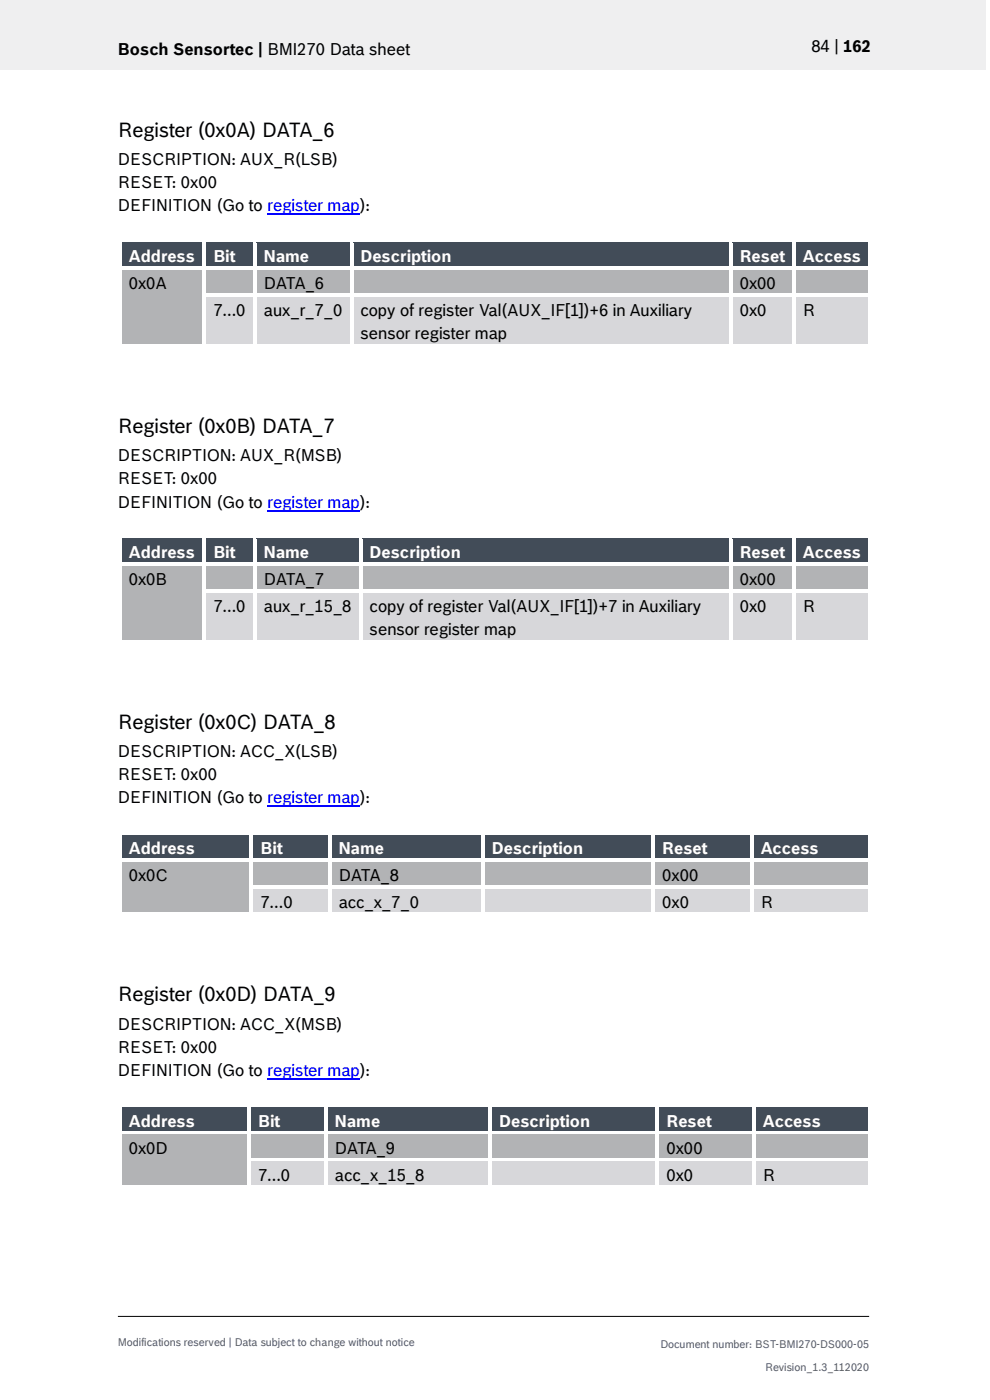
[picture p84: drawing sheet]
<svg xmlns="http://www.w3.org/2000/svg" width="210mm" height="297mm" viewBox="0 0 210 297" stroke-linecap="round" stroke-linejoin="round" font-family="sans-serif">
<defs><g id="words">
<g font-size="4.2">
<text x="25" y="29">Register (0x0A) DATA_6</text>
<text x="25" y="91.8">Register (0x0B) DATA_7</text>
<text x="25" y="154.6">Register (0x0C) DATA_8</text>
<text x="25" y="212.5">Register (0x0D) DATA_9</text>
</g>
<g font-size="3.5">
<text x="25" y="11.6">Bosch Sensortec | BMI270 Data sheet</text>
<text x="172.1" y="11">84 | 162</text>
<text x="25" y="35">DESCRIPTION: AUX_R(LSB)</text>
<text x="25" y="39.9">RESET: 0x00</text>
<text x="25" y="44.8">DEFINITION (Go to register map):</text>
<text x="27.3" y="61.3">0x0A</text>
<text x="56" y="61.3">DATA_6</text>
<text x="156.9" y="61.3">0x00</text>
<text x="45.3" y="67">7...0</text>
<text x="56" y="67">aux_r_7_0</text>
<text x="76.5" y="67">copy of register Val(AUX_IF[1])+6 in Auxiliary</text>
<text x="76.5" y="71.9">sensor register map</text>
<text x="156.9" y="67">0x0</text>
<text x="170.3" y="67">R</text>
<text x="25" y="97.8">DESCRIPTION: AUX_R(MSB)</text>
<text x="25" y="102.7">RESET: 0x00</text>
<text x="25" y="107.7">DEFINITION (Go to register map):</text>
<text x="27.3" y="124.1">0x0B</text>
<text x="56" y="124.1">DATA_7</text>
<text x="156.9" y="124.1">0x00</text>
<text x="45.3" y="129.8">7...0</text>
<text x="56" y="129.8">aux_r_15_8</text>
<text x="78.4" y="129.8">copy of register Val(AUX_IF[1])+7 in Auxiliary</text>
<text x="156.9" y="129.8">0x0</text>
<text x="170.3" y="129.8">R</text>
<text x="78.4" y="134.7">sensor register map</text>
<text x="25" y="160.6">DESCRIPTION: ACC_X(LSB)</text>
<text x="25" y="165.5">RESET: 0x00</text>
<text x="25" y="170.5">DEFINITION (Go to register map):</text>
<text x="27.3" y="186.9">0x0C</text>
<text x="71.9" y="186.9">DATA_8</text>
<text x="140.5" y="186.9">0x00</text>
<text x="55.3" y="192.6">7...0</text>
<text x="71.9" y="192.6">acc_x_7_0</text>
<text x="140.5" y="192.6">0x0</text>
<text x="161.4" y="192.6">R</text>
<text x="25" y="218.4">DESCRIPTION: ACC_X(MSB)</text>
<text x="25" y="223.4">RESET: 0x00</text>
<text x="25" y="228.3">DEFINITION (Go to register map):</text>
<text x="27.3" y="244.7">0x0D</text>
<text x="71.1" y="244.7">DATA_9</text>
<text x="141.4" y="244.7">0x00</text>
<text x="54.7" y="250.5">7...0</text>
<text x="71.1" y="250.5">acc_x_15_8</text>
<text x="141.4" y="250.5">0x0</text>
<text x="161.8" y="250.5">R</text>
</g>
<g font-size="3.5" fill="#fff">
<text x="27.3" y="55.5">Address</text>
<text x="45.3" y="55.5">Bit</text>
<text x="56" y="55.5">Name</text>
<text x="76.5" y="55.5">Description</text>
<text x="156.9" y="55.5">Reset</text>
<text x="170.3" y="55.5">Access</text>
<text x="27.3" y="118.3">Address</text>
<text x="45.3" y="118.3">Bit</text>
<text x="56" y="118.3">Name</text>
<text x="78.4" y="118.3">Description</text>
<text x="156.9" y="118.3">Reset</text>
<text x="170.3" y="118.3">Access</text>
<text x="27.3" y="181.1">Address</text>
<text x="55.3" y="181.1">Bit</text>
<text x="71.9" y="181.1">Name</text>
<text x="104.4" y="181.1">Description</text>
<text x="140.5" y="181.1">Reset</text>
<text x="161.4" y="181.1">Access</text>
<text x="27.3" y="239">Address</text>
<text x="54.7" y="239">Bit</text>
<text x="71.1" y="239">Name</text>
<text x="105.9" y="239">Description</text>
<text x="141.4" y="239">Reset</text>
<text x="161.8" y="239">Access</text>
</g>
<g font-size="2.3" fill="#535f6b">
<text x="25" y="285.6">Modifications reserved | Data subject to change without notice</text>
<text x="140.1" y="286">Document number: BST-BMI270-DS000-05</text>
<text x="162.3" y="290.9">Revision_1.3_112020</text>
</g>
</g></defs>
<path d="M-.1 0h209.2v14.8h-209.2z" fill-rule="evenodd" fill="#efeff0"/>
<path d="M25 279.3h159.4" fill="none" stroke="#000" stroke-width=".21"/>
<path d="M56.7 45.5h19.7" fill="none" stroke="#00f" stroke-width=".25"/>
<g fill="#424c58">
<path d="M25.8 51.6h17.2v4.9h-17.2z" fill-rule="evenodd"/>
<path d="M27.3 51.6h14.2v4.9h-14.2z" fill-rule="evenodd"/>
<path d="M43.7 51.6h10v4.9h-10z" fill-rule="evenodd"/>
<path d="M45.3 51.6h6.9v4.9h-6.9z" fill-rule="evenodd"/>
<path d="M54.4 51.6h19.8v4.9h-19.8z" fill-rule="evenodd"/>
<path d="M56 51.6h16.7v4.9h-16.7z" fill-rule="evenodd"/>
<path d="M74.9 51.6h79.7v4.9h-79.7z" fill-rule="evenodd"/>
<path d="M76.5 51.6h76.6v4.9h-76.6z" fill-rule="evenodd"/>
<path d="M155.4 51.6h12.7v4.9h-12.7z" fill-rule="evenodd"/>
<path d="M156.9 51.6h9.6v4.9h-9.6z" fill-rule="evenodd"/>
<path d="M168.9 51.6h15.3v4.9h-15.3z" fill-rule="evenodd"/>
<path d="M170.3 51.6h12.4v4.9h-12.4z" fill-rule="evenodd"/>
</g>
<g fill="#fff">
<path d="M25.1 50.8h.7v.8h-.7z" fill-rule="evenodd"/>
<path d="M25.1 50.8h.7v.7h-.7z" fill-rule="evenodd"/>
<path d="M25.8 50.8h17.2v.7h-17.2z" fill-rule="evenodd"/>
</g>
<path d="M25.8 51.5h17.2" fill="none" stroke="#424c58" stroke-width=".21"/>
<g fill="#fff">
<path d="M43 51.5l.7 .1z" fill-rule="evenodd"/>
<path d="M43 50.8h.7v.7h-.7z" fill-rule="evenodd"/>
<path d="M43.7 50.8h10v.7h-10z" fill-rule="evenodd"/>
</g>
<path d="M43.7 51.5h10" fill="none" stroke="#424c58" stroke-width=".21"/>
<g fill="#fff">
<path d="M53.7 51.5l.7 .1z" fill-rule="evenodd"/>
<path d="M53.7 50.8h.7v.7h-.7z" fill-rule="evenodd"/>
<path d="M54.4 50.8h19.8v.7h-19.8z" fill-rule="evenodd"/>
</g>
<path d="M54.4 51.5h19.8" fill="none" stroke="#424c58" stroke-width=".21"/>
<g fill="#fff">
<path d="M74.2 51.5l.7 .1z" fill-rule="evenodd"/>
<path d="M74.2 50.8h.7v.7h-.7z" fill-rule="evenodd"/>
<path d="M74.9 50.8h79.7v.7h-79.7z" fill-rule="evenodd"/>
</g>
<path d="M74.9 51.5h79.7" fill="none" stroke="#424c58" stroke-width=".21"/>
<g fill="#fff">
<path d="M154.6 51.5l.8 .1z" fill-rule="evenodd"/>
<path d="M154.6 50.8h.8v.7h-.8z" fill-rule="evenodd"/>
<path d="M155.4 50.8h12.7v.7h-12.7z" fill-rule="evenodd"/>
</g>
<path d="M155.4 51.5h12.7" fill="none" stroke="#424c58" stroke-width=".21"/>
<g fill="#fff">
<path d="M168.1 51.5l.8 .1z" fill-rule="evenodd"/>
<path d="M168.1 50.8h.8v.7h-.8z" fill-rule="evenodd"/>
<path d="M168.9 50.8h15.4v.7h-15.4z" fill-rule="evenodd"/>
</g>
<path d="M168.9 51.5h15.4" fill="none" stroke="#424c58" stroke-width=".21"/>
<g fill="#fff">
<path d="M184.3 50.8h.7v.8h-.7z" fill-rule="evenodd"/>
<path d="M184.3 50.8h.7v.7h-.7z" fill-rule="evenodd"/>
<path d="M25.1 51.6h.7v4.9h-.7z" fill-rule="evenodd"/>
<path d="M43 51.6h.7v4.9h-.7z" fill-rule="evenodd"/>
<path d="M53.7 51.6h.7v4.9h-.7z" fill-rule="evenodd"/>
<path d="M74.2 51.6h.7v4.9h-.7z" fill-rule="evenodd"/>
<path d="M154.6 51.6h.8v4.9h-.8z" fill-rule="evenodd"/>
<path d="M168.1 51.6h.8v4.9h-.8z" fill-rule="evenodd"/>
<path d="M184.3 51.6h.7v4.9h-.7z" fill-rule="evenodd"/>
</g>
<g fill="#b2b3b5">
<path d="M25.8 57.3h17.2v15.6h-17.2z" fill-rule="evenodd"/>
<path d="M27.3 57.3h14.2v4.9h-14.2z" fill-rule="evenodd"/>
<path d="M43.7 57.3h10v4.9h-10z" fill-rule="evenodd"/>
<path d="M45.3 57.3h6.9v4.9h-6.9z" fill-rule="evenodd"/>
<path d="M54.4 57.3h19.8v4.9h-19.8z" fill-rule="evenodd"/>
<path d="M56 57.3h16.7v4.9h-16.7z" fill-rule="evenodd"/>
<path d="M74.9 57.3h79.7v4.9h-79.7z" fill-rule="evenodd"/>
<path d="M76.5 57.3h76.6v4.9h-76.6z" fill-rule="evenodd"/>
<path d="M155.4 57.3h12.7v4.9h-12.7z" fill-rule="evenodd"/>
<path d="M156.9 57.3h9.6v4.9h-9.6z" fill-rule="evenodd"/>
<path d="M168.9 57.3h15.3v4.9h-15.3z" fill-rule="evenodd"/>
<path d="M170.3 57.3h12.4v4.9h-12.4z" fill-rule="evenodd"/>
</g>
<g fill="#fff">
<path d="M25.1 56.5h.7v.8h-.7z" fill-rule="evenodd"/>
<path d="M25.8 56.5h17.2v.8h-17.2z" fill-rule="evenodd"/>
</g>
<path d="M25.8 57.3h17.2" fill="none" stroke="#b2b3b5" stroke-width=".21"/>
<g fill="#fff">
<path d="M43 56.5h.7v.8h-.7z" fill-rule="evenodd"/>
<path d="M43.7 56.5h10v.8h-10z" fill-rule="evenodd"/>
</g>
<path d="M43.7 57.3h10" fill="none" stroke="#b2b3b5" stroke-width=".21"/>
<g fill="#fff">
<path d="M53.7 56.5h.7v.8h-.7z" fill-rule="evenodd"/>
<path d="M54.4 56.5h19.8v.8h-19.8z" fill-rule="evenodd"/>
</g>
<path d="M54.4 57.3h19.8" fill="none" stroke="#b2b3b5" stroke-width=".21"/>
<g fill="#fff">
<path d="M74.2 56.5h.7v.8h-.7z" fill-rule="evenodd"/>
<path d="M74.9 56.5h79.7v.8h-79.7z" fill-rule="evenodd"/>
</g>
<path d="M74.9 57.3h79.7" fill="none" stroke="#b2b3b5" stroke-width=".21"/>
<g fill="#fff">
<path d="M154.6 56.5h.8v.8h-.8z" fill-rule="evenodd"/>
<path d="M155.4 56.5h12.7v.8h-12.7z" fill-rule="evenodd"/>
</g>
<path d="M155.4 57.3h12.7" fill="none" stroke="#b2b3b5" stroke-width=".21"/>
<g fill="#fff">
<path d="M168.1 56.5h.8v.8h-.8z" fill-rule="evenodd"/>
<path d="M168.9 56.5h15.4v.8h-15.4z" fill-rule="evenodd"/>
</g>
<path d="M168.9 57.3h15.4" fill="none" stroke="#b2b3b5" stroke-width=".21"/>
<g fill="#fff">
<path d="M184.3 56.5h.7v.8h-.7z" fill-rule="evenodd"/>
<path d="M25.1 57.3h.7v4.9h-.7z" fill-rule="evenodd"/>
<path d="M43 57.3h.7v4.9h-.7z" fill-rule="evenodd"/>
<path d="M53.7 57.3h.7v4.9h-.7z" fill-rule="evenodd"/>
<path d="M74.2 57.3h.7v4.9h-.7z" fill-rule="evenodd"/>
<path d="M154.6 57.3h.8v4.9h-.8z" fill-rule="evenodd"/>
<path d="M168.1 57.3h.8v4.9h-.8z" fill-rule="evenodd"/>
<path d="M184.3 57.3h.7v4.9h-.7z" fill-rule="evenodd"/>
</g>
<g fill="#d7d7da">
<path d="M43.7 63h10v9.9h-10z" fill-rule="evenodd"/>
<path d="M45.3 63h6.9v5h-6.9z" fill-rule="evenodd"/>
<path d="M54.4 63h19.8v9.9h-19.8z" fill-rule="evenodd"/>
<path d="M56 63h16.7v5h-16.7z" fill-rule="evenodd"/>
<path d="M74.9 63h79.7v9.9h-79.7z" fill-rule="evenodd"/>
<path d="M76.5 63h76.6v5h-76.6z" fill-rule="evenodd"/>
<path d="M76.5 68h76.6v4.9h-76.6z" fill-rule="evenodd"/>
<path d="M155.4 63h12.7v9.9h-12.7z" fill-rule="evenodd"/>
<path d="M156.9 63h9.6v5h-9.6z" fill-rule="evenodd"/>
<path d="M168.9 63h15.3v9.9h-15.3z" fill-rule="evenodd"/>
<path d="M170.3 63h12.4v5h-12.4z" fill-rule="evenodd"/>
</g>
<g fill="#fff">
<path d="M25.1 62.2h.7v.8h-.7z" fill-rule="evenodd"/>
<path d="M43 62.2h.7v.8h-.7z" fill-rule="evenodd"/>
<path d="M43.7 62.2h10v.8h-10z" fill-rule="evenodd"/>
</g>
<path d="M43.7 63h10" fill="none" stroke="#d7d7da" stroke-width=".21"/>
<g fill="#fff">
<path d="M53.7 62.2h.7v.8h-.7z" fill-rule="evenodd"/>
<path d="M54.4 62.2h19.8v.8h-19.8z" fill-rule="evenodd"/>
</g>
<path d="M54.4 63h19.8" fill="none" stroke="#d7d7da" stroke-width=".21"/>
<g fill="#fff">
<path d="M74.2 62.2h.7v.8h-.7z" fill-rule="evenodd"/>
<path d="M74.9 62.2h79.7v.8h-79.7z" fill-rule="evenodd"/>
</g>
<path d="M74.9 63h79.7" fill="none" stroke="#d7d7da" stroke-width=".21"/>
<g fill="#fff">
<path d="M154.6 62.2h.8v.8h-.8z" fill-rule="evenodd"/>
<path d="M155.4 62.2h12.7v.8h-12.7z" fill-rule="evenodd"/>
</g>
<path d="M155.4 63h12.7" fill="none" stroke="#d7d7da" stroke-width=".21"/>
<g fill="#fff">
<path d="M168.1 62.2h.8v.8h-.8z" fill-rule="evenodd"/>
<path d="M168.9 62.2h15.4v.8h-15.4z" fill-rule="evenodd"/>
</g>
<path d="M168.9 63h15.4" fill="none" stroke="#d7d7da" stroke-width=".21"/>
<g fill="#fff">
<path d="M184.3 62.2h.7v.8h-.7z" fill-rule="evenodd"/>
<path d="M25.1 63h.7v9.9h-.7z" fill-rule="evenodd"/>
<path d="M25.1 72.9h.7v.8h-.7z" fill-rule="evenodd"/>
<path d="M25.1 72.9h.7v.8h-.7z" fill-rule="evenodd"/>
<path d="M25.8 72.9h17.2v.8h-17.2z" fill-rule="evenodd"/>
<path d="M43 63h.7v9.9h-.7z" fill-rule="evenodd"/>
<path d="M43 72.9h.7v.8h-.7z" fill-rule="evenodd"/>
<path d="M43.7 72.9h10v.8h-10z" fill-rule="evenodd"/>
<path d="M53.7 63h.7v9.9h-.7z" fill-rule="evenodd"/>
<path d="M53.7 72.9h.7v.8h-.7z" fill-rule="evenodd"/>
<path d="M54.4 72.9h19.8v.8h-19.8z" fill-rule="evenodd"/>
<path d="M74.2 63h.7v9.9h-.7z" fill-rule="evenodd"/>
<path d="M74.2 72.9h.7v.8h-.7z" fill-rule="evenodd"/>
<path d="M74.9 72.9h79.7v.8h-79.7z" fill-rule="evenodd"/>
<path d="M154.6 63h.8v9.9h-.8z" fill-rule="evenodd"/>
<path d="M154.6 72.9h.8v.8h-.8z" fill-rule="evenodd"/>
<path d="M155.4 72.9h12.7v.8h-12.7z" fill-rule="evenodd"/>
<path d="M168.1 63h.8v9.9h-.8z" fill-rule="evenodd"/>
<path d="M168.1 72.9h.8v.8h-.8z" fill-rule="evenodd"/>
<path d="M168.9 72.9h15.4v.8h-15.4z" fill-rule="evenodd"/>
<path d="M184.3 63h.7v9.9h-.7z" fill-rule="evenodd"/>
<path d="M184.3 72.9h.7v.8h-.7z" fill-rule="evenodd"/>
<path d="M184.3 72.9h.7v.8h-.7z" fill-rule="evenodd"/>
</g>
<path d="M56.7 108.3h19.7" fill="none" stroke="#00f" stroke-width=".25"/>
<g fill="#424c58">
<path d="M25.8 114.4h17.2v4.9h-17.2z" fill-rule="evenodd"/>
<path d="M27.3 114.4h14.2v4.9h-14.2z" fill-rule="evenodd"/>
<path d="M43.7 114.4h10v4.9h-10z" fill-rule="evenodd"/>
<path d="M45.3 114.4h6.9v4.9h-6.9z" fill-rule="evenodd"/>
<path d="M54.4 114.4h21.7v4.9h-21.7z" fill-rule="evenodd"/>
<path d="M56 114.4h18.6v4.9h-18.6z" fill-rule="evenodd"/>
<path d="M76.9 114.4h77.7v4.9h-77.7z" fill-rule="evenodd"/>
<path d="M78.4 114.4h74.7v4.9h-74.7z" fill-rule="evenodd"/>
<path d="M155.4 114.4h12.7v4.9h-12.7z" fill-rule="evenodd"/>
<path d="M156.9 114.4h9.6v4.9h-9.6z" fill-rule="evenodd"/>
<path d="M168.9 114.4h15.3v4.9h-15.3z" fill-rule="evenodd"/>
<path d="M170.3 114.4h12.4v4.9h-12.4z" fill-rule="evenodd"/>
</g>
<g fill="#fff">
<path d="M25.1 113.6h.7v.8h-.7z" fill-rule="evenodd"/>
<path d="M25.1 113.6h.7v.7h-.7z" fill-rule="evenodd"/>
<path d="M25.8 113.6h17.2v.7h-17.2z" fill-rule="evenodd"/>
</g>
<path d="M25.8 114.3h17.2" fill="none" stroke="#424c58" stroke-width=".21"/>
<g fill="#fff">
<path d="M43 114.3l.7 .1z" fill-rule="evenodd"/>
<path d="M43 113.6h.7v.7h-.7z" fill-rule="evenodd"/>
<path d="M43.7 113.6h10v.7h-10z" fill-rule="evenodd"/>
</g>
<path d="M43.7 114.3h10" fill="none" stroke="#424c58" stroke-width=".21"/>
<g fill="#fff">
<path d="M53.7 114.3l.7 .1z" fill-rule="evenodd"/>
<path d="M53.7 113.6h.7v.7h-.7z" fill-rule="evenodd"/>
<path d="M54.4 113.6h21.7v.7h-21.7z" fill-rule="evenodd"/>
</g>
<path d="M54.4 114.3h21.7" fill="none" stroke="#424c58" stroke-width=".21"/>
<g fill="#fff">
<path d="M76.1 114.3l.8 .1z" fill-rule="evenodd"/>
<path d="M76.1 113.6h.8v.7h-.8z" fill-rule="evenodd"/>
<path d="M76.9 113.6h77.7v.7h-77.7z" fill-rule="evenodd"/>
</g>
<path d="M76.9 114.3h77.7" fill="none" stroke="#424c58" stroke-width=".21"/>
<g fill="#fff">
<path d="M154.6 114.3l.8 .1z" fill-rule="evenodd"/>
<path d="M154.6 113.6h.8v.7h-.8z" fill-rule="evenodd"/>
<path d="M155.4 113.6h12.7v.7h-12.7z" fill-rule="evenodd"/>
</g>
<path d="M155.4 114.3h12.7" fill="none" stroke="#424c58" stroke-width=".21"/>
<g fill="#fff">
<path d="M168.1 114.3l.8 .1z" fill-rule="evenodd"/>
<path d="M168.1 113.6h.8v.7h-.8z" fill-rule="evenodd"/>
<path d="M168.9 113.6h15.4v.7h-15.4z" fill-rule="evenodd"/>
</g>
<path d="M168.9 114.3h15.4" fill="none" stroke="#424c58" stroke-width=".21"/>
<g fill="#fff">
<path d="M184.3 113.6h.7v.8h-.7z" fill-rule="evenodd"/>
<path d="M184.3 113.6h.7v.7h-.7z" fill-rule="evenodd"/>
<path d="M25.1 114.4h.7v4.9h-.7z" fill-rule="evenodd"/>
<path d="M43 114.4h.7v4.9h-.7z" fill-rule="evenodd"/>
<path d="M53.7 114.4h.7v4.9h-.7z" fill-rule="evenodd"/>
<path d="M76.1 114.4h.8v4.9h-.8z" fill-rule="evenodd"/>
<path d="M154.6 114.4h.8v4.9h-.8z" fill-rule="evenodd"/>
<path d="M168.1 114.4h.8v4.9h-.8z" fill-rule="evenodd"/>
<path d="M184.3 114.4h.7v4.9h-.7z" fill-rule="evenodd"/>
</g>
<g fill="#b2b3b5">
<path d="M25.8 120.1h17.2v15.6h-17.2z" fill-rule="evenodd"/>
<path d="M27.3 120.1h14.2v4.9h-14.2z" fill-rule="evenodd"/>
<path d="M43.7 120.1h10v4.9h-10z" fill-rule="evenodd"/>
<path d="M45.3 120.1h6.9v4.9h-6.9z" fill-rule="evenodd"/>
<path d="M54.4 120.1h21.7v4.9h-21.7z" fill-rule="evenodd"/>
<path d="M56 120.1h18.6v4.9h-18.6z" fill-rule="evenodd"/>
<path d="M76.9 120.1h77.7v4.9h-77.7z" fill-rule="evenodd"/>
<path d="M78.4 120.1h74.7v4.9h-74.7z" fill-rule="evenodd"/>
<path d="M155.4 120.1h12.7v4.9h-12.7z" fill-rule="evenodd"/>
<path d="M156.9 120.1h9.6v4.9h-9.6z" fill-rule="evenodd"/>
<path d="M168.9 120.1h15.3v4.9h-15.3z" fill-rule="evenodd"/>
<path d="M170.3 120.1h12.4v4.9h-12.4z" fill-rule="evenodd"/>
</g>
<g fill="#fff">
<path d="M25.1 119.3h.7v.8h-.7z" fill-rule="evenodd"/>
<path d="M25.8 119.3h17.2v.8h-17.2z" fill-rule="evenodd"/>
</g>
<path d="M25.8 120.1h17.2" fill="none" stroke="#b2b3b5" stroke-width=".21"/>
<g fill="#fff">
<path d="M43 119.3h.7v.8h-.7z" fill-rule="evenodd"/>
<path d="M43.7 119.3h10v.8h-10z" fill-rule="evenodd"/>
</g>
<path d="M43.7 120.1h10" fill="none" stroke="#b2b3b5" stroke-width=".21"/>
<g fill="#fff">
<path d="M53.7 119.3h.7v.8h-.7z" fill-rule="evenodd"/>
<path d="M54.4 119.3h21.7v.8h-21.7z" fill-rule="evenodd"/>
</g>
<path d="M54.4 120.1h21.7" fill="none" stroke="#b2b3b5" stroke-width=".21"/>
<g fill="#fff">
<path d="M76.1 119.3h.8v.8h-.8z" fill-rule="evenodd"/>
<path d="M76.9 119.3h77.7v.8h-77.7z" fill-rule="evenodd"/>
</g>
<path d="M76.9 120.1h77.7" fill="none" stroke="#b2b3b5" stroke-width=".21"/>
<g fill="#fff">
<path d="M154.6 119.3h.8v.8h-.8z" fill-rule="evenodd"/>
<path d="M155.4 119.3h12.7v.8h-12.7z" fill-rule="evenodd"/>
</g>
<path d="M155.4 120.1h12.7" fill="none" stroke="#b2b3b5" stroke-width=".21"/>
<g fill="#fff">
<path d="M168.1 119.3h.8v.8h-.8z" fill-rule="evenodd"/>
<path d="M168.9 119.3h15.4v.8h-15.4z" fill-rule="evenodd"/>
</g>
<path d="M168.9 120.1h15.4" fill="none" stroke="#b2b3b5" stroke-width=".21"/>
<g fill="#fff">
<path d="M184.3 119.3h.7v.8h-.7z" fill-rule="evenodd"/>
<path d="M25.1 120.1h.7v4.9h-.7z" fill-rule="evenodd"/>
<path d="M43 120.1h.7v4.9h-.7z" fill-rule="evenodd"/>
<path d="M53.7 120.1h.7v4.9h-.7z" fill-rule="evenodd"/>
<path d="M76.1 120.1h.8v4.9h-.8z" fill-rule="evenodd"/>
<path d="M154.6 120.1h.8v4.9h-.8z" fill-rule="evenodd"/>
<path d="M168.1 120.1h.8v4.9h-.8z" fill-rule="evenodd"/>
<path d="M184.3 120.1h.7v4.9h-.7z" fill-rule="evenodd"/>
</g>
<g fill="#d7d7da">
<path d="M43.7 125.8h10v9.9h-10z" fill-rule="evenodd"/>
<path d="M45.3 125.8h6.9v5h-6.9z" fill-rule="evenodd"/>
<path d="M54.4 125.8h21.7v9.9h-21.7z" fill-rule="evenodd"/>
<path d="M56 125.8h18.6v5h-18.6z" fill-rule="evenodd"/>
<path d="M76.9 125.8h77.7v9.9h-77.7z" fill-rule="evenodd"/>
<path d="M78.4 125.8h74.7v5h-74.7z" fill-rule="evenodd"/>
<path d="M78.4 130.8h74.7v4.9h-74.7z" fill-rule="evenodd"/>
<path d="M155.4 125.8h12.7v9.9h-12.7z" fill-rule="evenodd"/>
<path d="M156.9 125.8h9.6v5h-9.6z" fill-rule="evenodd"/>
<path d="M168.9 125.8h15.3v9.9h-15.3z" fill-rule="evenodd"/>
<path d="M170.3 125.8h12.4v5h-12.4z" fill-rule="evenodd"/>
</g>
<g fill="#fff">
<path d="M25.1 125h.7v.8h-.7z" fill-rule="evenodd"/>
<path d="M43 125h.7v.8h-.7z" fill-rule="evenodd"/>
<path d="M43.7 125h10v.8h-10z" fill-rule="evenodd"/>
</g>
<path d="M43.7 125.8h10" fill="none" stroke="#d7d7da" stroke-width=".21"/>
<g fill="#fff">
<path d="M53.7 125h.7v.8h-.7z" fill-rule="evenodd"/>
<path d="M54.4 125h21.7v.8h-21.7z" fill-rule="evenodd"/>
</g>
<path d="M54.4 125.8h21.7" fill="none" stroke="#d7d7da" stroke-width=".21"/>
<g fill="#fff">
<path d="M76.1 125h.8v.8h-.8z" fill-rule="evenodd"/>
<path d="M76.9 125h77.7v.8h-77.7z" fill-rule="evenodd"/>
</g>
<path d="M76.9 125.8h77.7" fill="none" stroke="#d7d7da" stroke-width=".21"/>
<g fill="#fff">
<path d="M154.6 125h.8v.8h-.8z" fill-rule="evenodd"/>
<path d="M155.4 125h12.7v.8h-12.7z" fill-rule="evenodd"/>
</g>
<path d="M155.4 125.8h12.7" fill="none" stroke="#d7d7da" stroke-width=".21"/>
<g fill="#fff">
<path d="M168.1 125h.8v.8h-.8z" fill-rule="evenodd"/>
<path d="M168.9 125h15.4v.8h-15.4z" fill-rule="evenodd"/>
</g>
<path d="M168.9 125.8h15.4" fill="none" stroke="#d7d7da" stroke-width=".21"/>
<g fill="#fff">
<path d="M184.3 125h.7v.8h-.7z" fill-rule="evenodd"/>
<path d="M25.1 125.8h.7v9.9h-.7z" fill-rule="evenodd"/>
<path d="M25.1 135.7h.7v.8h-.7z" fill-rule="evenodd"/>
<path d="M25.1 135.7h.7v.8h-.7z" fill-rule="evenodd"/>
<path d="M25.8 135.7h17.2v.8h-17.2z" fill-rule="evenodd"/>
<path d="M43 125.8h.7v9.9h-.7z" fill-rule="evenodd"/>
<path d="M43 135.7h.7v.8h-.7z" fill-rule="evenodd"/>
<path d="M43.7 135.7h10v.8h-10z" fill-rule="evenodd"/>
<path d="M53.7 125.8h.7v9.9h-.7z" fill-rule="evenodd"/>
<path d="M53.7 135.7h.7v.8h-.7z" fill-rule="evenodd"/>
<path d="M54.4 135.7h21.7v.8h-21.7z" fill-rule="evenodd"/>
<path d="M76.1 125.8h.8v9.9h-.8z" fill-rule="evenodd"/>
<path d="M76.1 135.7h.8v.8h-.8z" fill-rule="evenodd"/>
<path d="M76.9 135.7h77.7v.8h-77.7z" fill-rule="evenodd"/>
<path d="M154.6 125.8h.8v9.9h-.8z" fill-rule="evenodd"/>
<path d="M154.6 135.7h.8v.8h-.8z" fill-rule="evenodd"/>
<path d="M155.4 135.7h12.7v.8h-12.7z" fill-rule="evenodd"/>
<path d="M168.1 125.8h.8v9.9h-.8z" fill-rule="evenodd"/>
<path d="M168.1 135.7h.8v.8h-.8z" fill-rule="evenodd"/>
<path d="M168.9 135.7h15.4v.8h-15.4z" fill-rule="evenodd"/>
<path d="M184.3 125.8h.7v9.9h-.7z" fill-rule="evenodd"/>
<path d="M184.3 135.7h.7v.8h-.7z" fill-rule="evenodd"/>
<path d="M184.3 135.7h.7v.8h-.7z" fill-rule="evenodd"/>
</g>
<path d="M56.7 171.1h19.7" fill="none" stroke="#00f" stroke-width=".25"/>
<g fill="#424c58">
<path d="M25.8 177.2h27.1v4.9h-27.1z" fill-rule="evenodd"/>
<path d="M27.3 177.2h24.1v4.9h-24.1z" fill-rule="evenodd"/>
<path d="M53.7 177.2h15.9v4.9h-15.9z" fill-rule="evenodd"/>
<path d="M55.3 177.2h12.8v4.9h-12.8z" fill-rule="evenodd"/>
<path d="M70.4 177.2h31.6v4.9h-31.6z" fill-rule="evenodd"/>
<path d="M71.9 177.2h28.7v4.9h-28.7z" fill-rule="evenodd"/>
<path d="M102.8 177.2h35.4v4.9h-35.4z" fill-rule="evenodd"/>
<path d="M104.4 177.2h32.3v4.9h-32.3z" fill-rule="evenodd"/>
<path d="M139 177.2h20.1v4.9h-20.1z" fill-rule="evenodd"/>
<path d="M140.5 177.2h17v4.9h-17z" fill-rule="evenodd"/>
<path d="M159.8 177.2h24.4v4.9h-24.4z" fill-rule="evenodd"/>
<path d="M161.4 177.2h21.3v4.9h-21.3z" fill-rule="evenodd"/>
</g>
<g fill="#fff">
<path d="M25.1 176.4h.7v.8h-.7z" fill-rule="evenodd"/>
<path d="M25.1 176.4h.7v.7h-.7z" fill-rule="evenodd"/>
<path d="M25.8 176.4h27.2v.7h-27.2z" fill-rule="evenodd"/>
</g>
<path d="M25.8 177.2h27.2" fill="none" stroke="#424c58" stroke-width=".21"/>
<g fill="#fff">
<path d="M53 177.1l.7 .1z" fill-rule="evenodd"/>
<path d="M53 176.4h.7v.7h-.7z" fill-rule="evenodd"/>
<path d="M53.7 176.4h15.9v.7h-15.9z" fill-rule="evenodd"/>
</g>
<path d="M53.7 177.2h15.9" fill="none" stroke="#424c58" stroke-width=".21"/>
<g fill="#fff">
<path d="M69.6 177.1l.8 .1z" fill-rule="evenodd"/>
<path d="M69.6 176.4h.8v.7h-.8z" fill-rule="evenodd"/>
<path d="M70.4 176.4h31.7v.7h-31.7z" fill-rule="evenodd"/>
</g>
<path d="M70.4 177.2h31.7" fill="none" stroke="#424c58" stroke-width=".21"/>
<g fill="#fff">
<path d="M102.1 177.1l.7 .1z" fill-rule="evenodd"/>
<path d="M102.1 176.4h.7v.7h-.7z" fill-rule="evenodd"/>
<path d="M102.8 176.4h35.4v.7h-35.4z" fill-rule="evenodd"/>
</g>
<path d="M102.8 177.2h35.4" fill="none" stroke="#424c58" stroke-width=".21"/>
<g fill="#fff">
<path d="M138.2 177.1l.8 .1z" fill-rule="evenodd"/>
<path d="M138.2 176.4h.8v.7h-.8z" fill-rule="evenodd"/>
<path d="M139 176.4h20.1v.7h-20.1z" fill-rule="evenodd"/>
</g>
<path d="M139 177.2h20.1" fill="none" stroke="#424c58" stroke-width=".21"/>
<g fill="#fff">
<path d="M159.1 177.1l.7 .1z" fill-rule="evenodd"/>
<path d="M159.1 176.4h.7v.7h-.7z" fill-rule="evenodd"/>
<path d="M159.8 176.4h24.5v.7h-24.5z" fill-rule="evenodd"/>
</g>
<path d="M159.8 177.2h24.5" fill="none" stroke="#424c58" stroke-width=".21"/>
<g fill="#fff">
<path d="M184.3 176.4h.7v.8h-.7z" fill-rule="evenodd"/>
<path d="M184.3 176.4h.7v.7h-.7z" fill-rule="evenodd"/>
<path d="M25.1 177.2h.7v4.9h-.7z" fill-rule="evenodd"/>
<path d="M53 177.2h.7v4.9h-.7z" fill-rule="evenodd"/>
<path d="M69.6 177.2h.8v4.9h-.8z" fill-rule="evenodd"/>
<path d="M102.1 177.2h.7v4.9h-.7z" fill-rule="evenodd"/>
<path d="M138.2 177.2h.8v4.9h-.8z" fill-rule="evenodd"/>
<path d="M159.1 177.2h.7v4.9h-.7z" fill-rule="evenodd"/>
<path d="M184.3 177.2h.7v4.9h-.7z" fill-rule="evenodd"/>
</g>
<g fill="#b2b3b5">
<path d="M25.8 182.9h27.1v10.7h-27.1z" fill-rule="evenodd"/>
<path d="M27.3 182.9h24.1v5h-24.1z" fill-rule="evenodd"/>
<path d="M53.7 182.9h15.9v5h-15.9z" fill-rule="evenodd"/>
<path d="M55.3 182.9h12.8v5h-12.8z" fill-rule="evenodd"/>
<path d="M70.4 182.9h31.6v5h-31.6z" fill-rule="evenodd"/>
<path d="M71.9 182.9h28.7v5h-28.7z" fill-rule="evenodd"/>
<path d="M102.8 182.9h35.4v5h-35.4z" fill-rule="evenodd"/>
<path d="M104.4 182.9h32.3v5h-32.3z" fill-rule="evenodd"/>
<path d="M139 182.9h20.1v5h-20.1z" fill-rule="evenodd"/>
<path d="M140.5 182.9h17v5h-17z" fill-rule="evenodd"/>
<path d="M159.8 182.9h24.4v5h-24.4z" fill-rule="evenodd"/>
<path d="M161.4 182.9h21.3v5h-21.3z" fill-rule="evenodd"/>
</g>
<g fill="#fff">
<path d="M25.1 182.1h.7v.8h-.7z" fill-rule="evenodd"/>
<path d="M25.8 182.1h27.2v.8h-27.2z" fill-rule="evenodd"/>
</g>
<path d="M25.8 182.9h27.2" fill="none" stroke="#b2b3b5" stroke-width=".21"/>
<g fill="#fff">
<path d="M53 182.1h.7v.8h-.7z" fill-rule="evenodd"/>
<path d="M53.7 182.1h15.9v.8h-15.9z" fill-rule="evenodd"/>
</g>
<path d="M53.7 182.9h15.9" fill="none" stroke="#b2b3b5" stroke-width=".21"/>
<g fill="#fff">
<path d="M69.6 182.1h.8v.8h-.8z" fill-rule="evenodd"/>
<path d="M70.4 182.1h31.7v.8h-31.7z" fill-rule="evenodd"/>
</g>
<path d="M70.4 182.9h31.7" fill="none" stroke="#b2b3b5" stroke-width=".21"/>
<g fill="#fff">
<path d="M102.1 182.1h.7v.8h-.7z" fill-rule="evenodd"/>
<path d="M102.8 182.1h35.4v.8h-35.4z" fill-rule="evenodd"/>
</g>
<path d="M102.8 182.9h35.4" fill="none" stroke="#b2b3b5" stroke-width=".21"/>
<g fill="#fff">
<path d="M138.2 182.1h.8v.8h-.8z" fill-rule="evenodd"/>
<path d="M139 182.1h20.1v.8h-20.1z" fill-rule="evenodd"/>
</g>
<path d="M139 182.9h20.1" fill="none" stroke="#b2b3b5" stroke-width=".21"/>
<g fill="#fff">
<path d="M159.1 182.1h.7v.8h-.7z" fill-rule="evenodd"/>
<path d="M159.8 182.1h24.5v.8h-24.5z" fill-rule="evenodd"/>
</g>
<path d="M159.8 182.9h24.5" fill="none" stroke="#b2b3b5" stroke-width=".21"/>
<g fill="#fff">
<path d="M184.3 182.1h.7v.8h-.7z" fill-rule="evenodd"/>
<path d="M25.1 182.9h.7v5h-.7z" fill-rule="evenodd"/>
<path d="M53 182.9h.7v5h-.7z" fill-rule="evenodd"/>
<path d="M69.6 182.9h.8v5h-.8z" fill-rule="evenodd"/>
<path d="M102.1 182.9h.7v5h-.7z" fill-rule="evenodd"/>
<path d="M138.2 182.9h.8v5h-.8z" fill-rule="evenodd"/>
<path d="M159.1 182.9h.7v5h-.7z" fill-rule="evenodd"/>
<path d="M184.3 182.9h.7v5h-.7z" fill-rule="evenodd"/>
</g>
<g fill="#d7d7da">
<path d="M53.7 188.6h15.9v5h-15.9z" fill-rule="evenodd"/>
<path d="M55.3 188.6h12.8v5h-12.8z" fill-rule="evenodd"/>
<path d="M70.4 188.6h31.6v5h-31.6z" fill-rule="evenodd"/>
<path d="M71.9 188.6h28.7v5h-28.7z" fill-rule="evenodd"/>
<path d="M102.8 188.6h35.4v5h-35.4z" fill-rule="evenodd"/>
<path d="M104.4 188.6h32.3v5h-32.3z" fill-rule="evenodd"/>
<path d="M139 188.6h20.1v5h-20.1z" fill-rule="evenodd"/>
<path d="M140.5 188.6h17v5h-17z" fill-rule="evenodd"/>
<path d="M159.8 188.6h24.4v5h-24.4z" fill-rule="evenodd"/>
<path d="M161.4 188.6h21.3v5h-21.3z" fill-rule="evenodd"/>
</g>
<g fill="#fff">
<path d="M25.1 187.9h.7v.8h-.7z" fill-rule="evenodd"/>
<path d="M53 187.9h.7v.8h-.7z" fill-rule="evenodd"/>
<path d="M53.7 187.9h15.9v.7h-15.9z" fill-rule="evenodd"/>
</g>
<path d="M53.7 188.6h15.9" fill="none" stroke="#d7d7da" stroke-width=".21"/>
<g fill="#fff">
<path d="M69.6 187.9h.8v.8h-.8z" fill-rule="evenodd"/>
<path d="M70.4 187.9h31.7v.7h-31.7z" fill-rule="evenodd"/>
</g>
<path d="M70.4 188.6h31.7" fill="none" stroke="#d7d7da" stroke-width=".21"/>
<g fill="#fff">
<path d="M102.1 187.9h.7v.8h-.7z" fill-rule="evenodd"/>
<path d="M102.8 187.9h35.4v.7h-35.4z" fill-rule="evenodd"/>
</g>
<path d="M102.8 188.6h35.4" fill="none" stroke="#d7d7da" stroke-width=".21"/>
<g fill="#fff">
<path d="M138.2 187.9h.8v.8h-.8z" fill-rule="evenodd"/>
<path d="M139 187.9h20.1v.7h-20.1z" fill-rule="evenodd"/>
</g>
<path d="M139 188.6h20.1" fill="none" stroke="#d7d7da" stroke-width=".21"/>
<g fill="#fff">
<path d="M159.1 187.9h.7v.8h-.7z" fill-rule="evenodd"/>
<path d="M159.8 187.9h24.5v.7h-24.5z" fill-rule="evenodd"/>
</g>
<path d="M159.8 188.6h24.5" fill="none" stroke="#d7d7da" stroke-width=".21"/>
<g fill="#fff">
<path d="M184.3 187.9h.7v.8h-.7z" fill-rule="evenodd"/>
<path d="M25.1 188.7h.7v4.9h-.7z" fill-rule="evenodd"/>
<path d="M25.1 193.6h.7v.8h-.7z" fill-rule="evenodd"/>
<path d="M25.1 193.6h.7v.8h-.7z" fill-rule="evenodd"/>
<path d="M25.8 193.6h27.2v.8h-27.2z" fill-rule="evenodd"/>
<path d="M53 188.7h.7v4.9h-.7z" fill-rule="evenodd"/>
<path d="M53 193.6h.7v.8h-.7z" fill-rule="evenodd"/>
<path d="M53.7 193.6h15.9v.8h-15.9z" fill-rule="evenodd"/>
<path d="M69.6 188.7h.8v4.9h-.8z" fill-rule="evenodd"/>
<path d="M69.6 193.6h.8v.8h-.8z" fill-rule="evenodd"/>
<path d="M70.4 193.6h31.7v.8h-31.7z" fill-rule="evenodd"/>
<path d="M102.1 188.7h.7v4.9h-.7z" fill-rule="evenodd"/>
<path d="M102.1 193.6h.7v.8h-.7z" fill-rule="evenodd"/>
<path d="M102.8 193.6h35.4v.8h-35.4z" fill-rule="evenodd"/>
<path d="M138.2 188.7h.8v4.9h-.8z" fill-rule="evenodd"/>
<path d="M138.2 193.6h.8v.8h-.8z" fill-rule="evenodd"/>
<path d="M139 193.6h20.1v.8h-20.1z" fill-rule="evenodd"/>
<path d="M159.1 188.7h.7v4.9h-.7z" fill-rule="evenodd"/>
<path d="M159.1 193.6h.7v.8h-.7z" fill-rule="evenodd"/>
<path d="M159.8 193.6h24.5v.8h-24.5z" fill-rule="evenodd"/>
<path d="M184.3 188.7h.7v4.9h-.7z" fill-rule="evenodd"/>
<path d="M184.3 193.6h.7v.8h-.7z" fill-rule="evenodd"/>
<path d="M184.3 193.6h.7v.8h-.7z" fill-rule="evenodd"/>
</g>
<path d="M56.7 229h19.7" fill="none" stroke="#00f" stroke-width=".25"/>
<g fill="#424c58">
<path d="M25.8 235h26.6v5h-26.6z" fill-rule="evenodd"/>
<path d="M27.3 235h23.6v5h-23.6z" fill-rule="evenodd"/>
<path d="M53.2 235h15.6v5h-15.6z" fill-rule="evenodd"/>
<path d="M54.7 235h12.5v5h-12.5z" fill-rule="evenodd"/>
<path d="M69.5 235h34.1v5h-34.1z" fill-rule="evenodd"/>
<path d="M71.1 235h31v5h-31z" fill-rule="evenodd"/>
<path d="M104.4 235h34.7v5h-34.7z" fill-rule="evenodd"/>
<path d="M105.9 235h31.7v5h-31.7z" fill-rule="evenodd"/>
<path d="M139.9 235h19.6v5h-19.6z" fill-rule="evenodd"/>
<path d="M141.4 235h16.6v5h-16.6z" fill-rule="evenodd"/>
<path d="M160.4 235h23.8v5h-23.8z" fill-rule="evenodd"/>
<path d="M161.8 235h20.9v5h-20.9z" fill-rule="evenodd"/>
</g>
<g fill="#fff">
<path d="M25.1 234.2h.7v.8h-.7z" fill-rule="evenodd"/>
<path d="M25.1 234.2h.7v.8h-.7z" fill-rule="evenodd"/>
<path d="M25.8 234.2h26.7v.8h-26.7z" fill-rule="evenodd"/>
</g>
<path d="M25.8 235h26.7" fill="none" stroke="#424c58" stroke-width=".21"/>
<g fill="#fff">
<path d="M52.5 235h.7z" fill-rule="evenodd"/>
<path d="M52.5 234.2h.7v.8h-.7z" fill-rule="evenodd"/>
<path d="M53.2 234.2h15.6v.8h-15.6z" fill-rule="evenodd"/>
</g>
<path d="M53.2 235h15.6" fill="none" stroke="#424c58" stroke-width=".21"/>
<g fill="#fff">
<path d="M68.8 235h.7z" fill-rule="evenodd"/>
<path d="M68.8 234.2h.7v.8h-.7z" fill-rule="evenodd"/>
<path d="M69.5 234.2h34.1v.8h-34.1z" fill-rule="evenodd"/>
</g>
<path d="M69.5 235h34.1" fill="none" stroke="#424c58" stroke-width=".21"/>
<g fill="#fff">
<path d="M103.6 235h.8z" fill-rule="evenodd"/>
<path d="M103.6 234.2h.8v.8h-.8z" fill-rule="evenodd"/>
<path d="M104.4 234.2h34.7v.8h-34.7z" fill-rule="evenodd"/>
</g>
<path d="M104.4 235h34.7" fill="none" stroke="#424c58" stroke-width=".21"/>
<g fill="#fff">
<path d="M139.1 235h.8z" fill-rule="evenodd"/>
<path d="M139.1 234.2h.8v.8h-.8z" fill-rule="evenodd"/>
<path d="M139.9 234.2h19.7v.8h-19.7z" fill-rule="evenodd"/>
</g>
<path d="M139.9 235h19.7" fill="none" stroke="#424c58" stroke-width=".21"/>
<g fill="#fff">
<path d="M159.6 235h.8z" fill-rule="evenodd"/>
<path d="M159.6 234.2h.8v.8h-.8z" fill-rule="evenodd"/>
<path d="M160.4 234.2h23.9v.8h-23.9z" fill-rule="evenodd"/>
</g>
<path d="M160.4 235h23.9" fill="none" stroke="#424c58" stroke-width=".21"/>
<g fill="#fff">
<path d="M184.3 234.2h.7v.8h-.7z" fill-rule="evenodd"/>
<path d="M184.3 234.2h.7v.8h-.7z" fill-rule="evenodd"/>
<path d="M25.1 235h.7v5h-.7z" fill-rule="evenodd"/>
<path d="M52.5 235h.7v5h-.7z" fill-rule="evenodd"/>
<path d="M68.8 235h.7v5h-.7z" fill-rule="evenodd"/>
<path d="M103.6 235h.8v5h-.8z" fill-rule="evenodd"/>
<path d="M139.1 235h.8v5h-.8z" fill-rule="evenodd"/>
<path d="M159.6 235h.8v5h-.8z" fill-rule="evenodd"/>
<path d="M184.3 235h.7v5h-.7z" fill-rule="evenodd"/>
</g>
<g fill="#b2b3b5">
<path d="M25.8 240.8h26.6v10.7h-26.6z" fill-rule="evenodd"/>
<path d="M27.3 240.8h23.6v4.9h-23.6z" fill-rule="evenodd"/>
<path d="M53.2 240.8h15.6v4.9h-15.6z" fill-rule="evenodd"/>
<path d="M54.7 240.8h12.5v4.9h-12.5z" fill-rule="evenodd"/>
<path d="M69.5 240.8h34.1v4.9h-34.1z" fill-rule="evenodd"/>
<path d="M71.1 240.8h31v4.9h-31z" fill-rule="evenodd"/>
<path d="M104.4 240.8h34.7v4.9h-34.7z" fill-rule="evenodd"/>
<path d="M105.9 240.8h31.7v4.9h-31.7z" fill-rule="evenodd"/>
<path d="M139.9 240.8h19.6v4.9h-19.6z" fill-rule="evenodd"/>
<path d="M141.4 240.8h16.6v4.9h-16.6z" fill-rule="evenodd"/>
<path d="M160.4 240.8h23.8v4.9h-23.8z" fill-rule="evenodd"/>
<path d="M161.8 240.8h20.9v4.9h-20.9z" fill-rule="evenodd"/>
</g>
<g fill="#fff">
<path d="M25.1 240h.7v.8h-.7z" fill-rule="evenodd"/>
<path d="M25.8 240h26.7v.7h-26.7z" fill-rule="evenodd"/>
</g>
<path d="M25.8 240.8h26.7" fill="none" stroke="#b2b3b5" stroke-width=".21"/>
<g fill="#fff">
<path d="M52.5 240h.7v.8h-.7z" fill-rule="evenodd"/>
<path d="M53.2 240h15.6v.7h-15.6z" fill-rule="evenodd"/>
</g>
<path d="M53.2 240.8h15.6" fill="none" stroke="#b2b3b5" stroke-width=".21"/>
<g fill="#fff">
<path d="M68.8 240h.7v.8h-.7z" fill-rule="evenodd"/>
<path d="M69.5 240h34.1v.7h-34.1z" fill-rule="evenodd"/>
</g>
<path d="M69.5 240.8h34.1" fill="none" stroke="#b2b3b5" stroke-width=".21"/>
<g fill="#fff">
<path d="M103.6 240h.8v.8h-.8z" fill-rule="evenodd"/>
<path d="M104.4 240h34.7v.7h-34.7z" fill-rule="evenodd"/>
</g>
<path d="M104.4 240.8h34.7" fill="none" stroke="#b2b3b5" stroke-width=".21"/>
<g fill="#fff">
<path d="M139.1 240h.8v.8h-.8z" fill-rule="evenodd"/>
<path d="M139.9 240h19.7v.7h-19.7z" fill-rule="evenodd"/>
</g>
<path d="M139.9 240.8h19.7" fill="none" stroke="#b2b3b5" stroke-width=".21"/>
<g fill="#fff">
<path d="M159.6 240h.8v.8h-.8z" fill-rule="evenodd"/>
<path d="M160.4 240h23.9v.7h-23.9z" fill-rule="evenodd"/>
</g>
<path d="M160.4 240.8h23.9" fill="none" stroke="#b2b3b5" stroke-width=".21"/>
<g fill="#fff">
<path d="M184.3 240h.7v.8h-.7z" fill-rule="evenodd"/>
<path d="M25.1 240.8h.7v4.9h-.7z" fill-rule="evenodd"/>
<path d="M52.5 240.8h.7v4.9h-.7z" fill-rule="evenodd"/>
<path d="M68.8 240.8h.7v4.9h-.7z" fill-rule="evenodd"/>
<path d="M103.6 240.8h.8v4.9h-.8z" fill-rule="evenodd"/>
<path d="M139.1 240.8h.8v4.9h-.8z" fill-rule="evenodd"/>
<path d="M159.6 240.8h.8v4.9h-.8z" fill-rule="evenodd"/>
<path d="M184.3 240.8h.7v4.9h-.7z" fill-rule="evenodd"/>
</g>
<g fill="#d7d7da">
<path d="M53.2 246.5h15.6v5h-15.6z" fill-rule="evenodd"/>
<path d="M54.7 246.5h12.5v5h-12.5z" fill-rule="evenodd"/>
<path d="M69.5 246.5h34.1v5h-34.1z" fill-rule="evenodd"/>
<path d="M71.1 246.5h31v5h-31z" fill-rule="evenodd"/>
<path d="M104.4 246.5h34.7v5h-34.7z" fill-rule="evenodd"/>
<path d="M105.9 246.5h31.7v5h-31.7z" fill-rule="evenodd"/>
<path d="M139.9 246.5h19.6v5h-19.6z" fill-rule="evenodd"/>
<path d="M141.4 246.5h16.6v5h-16.6z" fill-rule="evenodd"/>
<path d="M160.4 246.5h23.8v5h-23.8z" fill-rule="evenodd"/>
<path d="M161.8 246.5h20.9v5h-20.9z" fill-rule="evenodd"/>
</g>
<g fill="#fff">
<path d="M25.1 245.7h.7v.8h-.7z" fill-rule="evenodd"/>
<path d="M52.5 245.7h.7v.8h-.7z" fill-rule="evenodd"/>
<path d="M53.2 245.7h15.6v.8h-15.6z" fill-rule="evenodd"/>
</g>
<path d="M53.2 246.5h15.6" fill="none" stroke="#d7d7da" stroke-width=".21"/>
<g fill="#fff">
<path d="M68.8 245.7h.7v.8h-.7z" fill-rule="evenodd"/>
<path d="M69.5 245.7h34.1v.8h-34.1z" fill-rule="evenodd"/>
</g>
<path d="M69.5 246.5h34.1" fill="none" stroke="#d7d7da" stroke-width=".21"/>
<g fill="#fff">
<path d="M103.6 245.7h.8v.8h-.8z" fill-rule="evenodd"/>
<path d="M104.4 245.7h34.7v.8h-34.7z" fill-rule="evenodd"/>
</g>
<path d="M104.4 246.5h34.7" fill="none" stroke="#d7d7da" stroke-width=".21"/>
<g fill="#fff">
<path d="M139.1 245.7h.8v.8h-.8z" fill-rule="evenodd"/>
<path d="M139.9 245.7h19.7v.8h-19.7z" fill-rule="evenodd"/>
</g>
<path d="M139.9 246.5h19.7" fill="none" stroke="#d7d7da" stroke-width=".21"/>
<g fill="#fff">
<path d="M159.6 245.7h.8v.8h-.8z" fill-rule="evenodd"/>
<path d="M160.4 245.7h23.9v.8h-23.9z" fill-rule="evenodd"/>
</g>
<path d="M160.4 246.5h23.9" fill="none" stroke="#d7d7da" stroke-width=".21"/>
<g fill="#fff">
<path d="M184.3 245.7h.7v.8h-.7z" fill-rule="evenodd"/>
<path d="M25.1 246.5h.7v5h-.7z" fill-rule="evenodd"/>
<path d="M25.1 251.5h.7v.7h-.7z" fill-rule="evenodd"/>
<path d="M25.1 251.5h.7v.7h-.7z" fill-rule="evenodd"/>
<path d="M25.8 251.5h26.7v.7h-26.7z" fill-rule="evenodd"/>
<path d="M52.5 246.5h.7v5h-.7z" fill-rule="evenodd"/>
<path d="M52.5 251.5h.7v.7h-.7z" fill-rule="evenodd"/>
<path d="M53.2 251.5h15.6v.7h-15.6z" fill-rule="evenodd"/>
<path d="M68.8 246.5h.7v5h-.7z" fill-rule="evenodd"/>
<path d="M68.8 251.5h.7v.7h-.7z" fill-rule="evenodd"/>
<path d="M69.5 251.5h34.1v.7h-34.1z" fill-rule="evenodd"/>
<path d="M103.6 246.5h.8v5h-.8z" fill-rule="evenodd"/>
<path d="M103.6 251.5h.8v.7h-.8z" fill-rule="evenodd"/>
<path d="M104.4 251.5h34.7v.7h-34.7z" fill-rule="evenodd"/>
<path d="M139.1 246.5h.8v5h-.8z" fill-rule="evenodd"/>
<path d="M139.1 251.5h.8v.7h-.8z" fill-rule="evenodd"/>
<path d="M139.9 251.5h19.7v.7h-19.7z" fill-rule="evenodd"/>
<path d="M159.6 246.5h.8v5h-.8z" fill-rule="evenodd"/>
<path d="M159.6 251.5h.8v.7h-.8z" fill-rule="evenodd"/>
<path d="M160.4 251.5h23.9v.7h-23.9z" fill-rule="evenodd"/>
<path d="M184.3 246.5h.7v5h-.7z" fill-rule="evenodd"/>
<path d="M184.3 251.5h.7v.7h-.7z" fill-rule="evenodd"/>
<path d="M184.3 251.5h.7v.7h-.7z" fill-rule="evenodd"/>
</g>
<use href="#words"/>
</svg>
